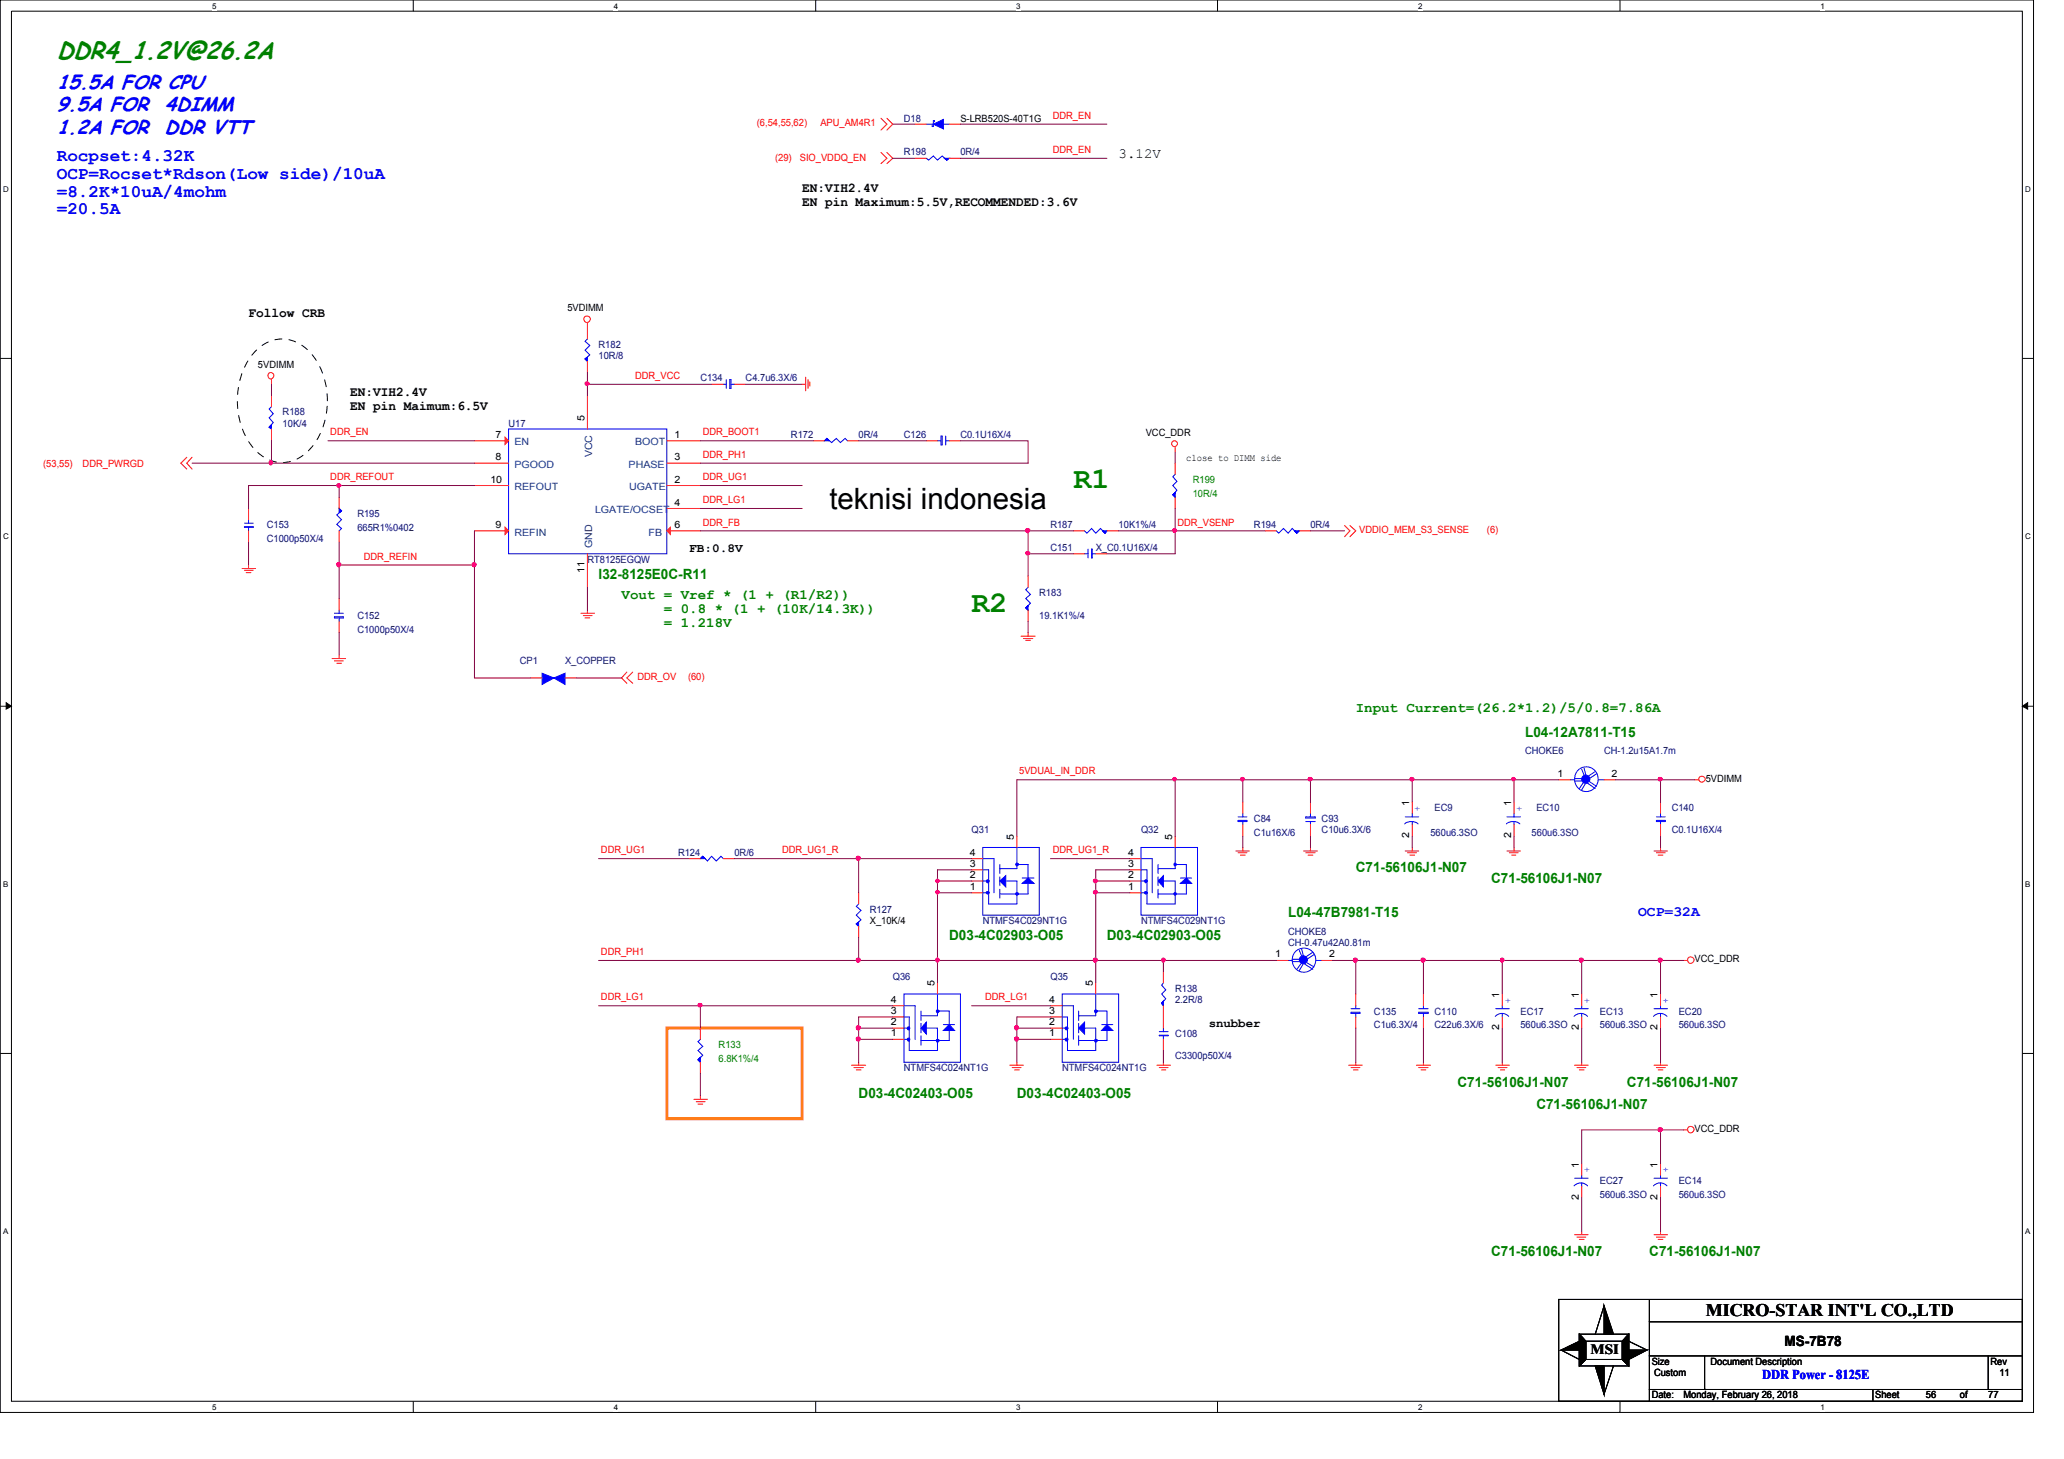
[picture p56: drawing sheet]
<svg xmlns="http://www.w3.org/2000/svg" width="297mm" height="210mm" viewBox="0 0 297 210" stroke-linecap="round" stroke-linejoin="round" font-family="sans-serif">
<defs><g id="words">
<g font-size="4.3" fill="#008000">
<text x="154.5" y="70.2">R1</text>
<text x="139.8" y="88.1">R2</text>
</g>
<text font-size="4.2" x="119.4" y="73.3">teknisi indonesia</text>
<text font-size="3.6" fill="#008000" x="8.2" y="8.6">DDR4_1.2V@26.2A</text>
<g font-size="2.9" fill="#00f">
<text x="8.2" y="16">9.5A FOR</text>
<text x="8.2" y="12.8">15.5A FOR CPU</text>
<text x="23.7" y="16">4DIMM</text>
<text x="8.2" y="19.3">1.2A FOR</text>
<text x="23.7" y="19.3">DDR VTT</text>
</g>
<g font-size="2.5" fill="#00f">
<text x="8.2" y="23.2">Rocpset:4.32K</text>
<text x="8.2" y="25.7">OCP=Rocset*Rdson(Low side)/10uA</text>
<text x="8.2" y="28.3">=8.2K*10uA/4mohm</text>
<text x="8.2" y="30.8">=20.5A</text>
</g>
<text font-size="2.5" x="245.5" y="189.3">MICRO-STAR INT'L CO.,LTD</text>
<g font-size="2">
<text x="161" y="22.8">3.12V</text>
<text x="228.9" y="194.7">MSI</text>
<text x="256.8" y="193.7">MS-7B78</text>
</g>
<g font-size="2" fill="#008000">
<text x="86.1" y="83.2">I32-8125E0C-R11</text>
<text x="89.4" y="86.2">Vout = Vref * (1 + (R1/R2))</text>
<text x="95.5" y="88.2">= 0.8 * (1 + (10K/14.3K))</text>
<text x="95.5" y="90.3">= 1.218V</text>
<text x="195.1" y="102.4">Input Current=(26.2*1.2)/5/0.8=7.86A</text>
<text x="219.5" y="106">L04-12A7811-T15</text>
<text x="195.1" y="125.5">C71-56106J1-N07</text>
<text x="185.4" y="132">L04-47B7981-T15</text>
<text x="214.6" y="127.1">C71-56106J1-N07</text>
<text x="136.6" y="135.2">D03-4C02903-O05</text>
<text x="159.3" y="135.2">D03-4C02903-O05</text>
<text x="123.6" y="158">D03-4C02403-O05</text>
<text x="146.3" y="158">D03-4C02403-O05</text>
<text x="209.8" y="156.4">C71-56106J1-N07</text>
<text x="221.1" y="159.6">C71-56106J1-N07</text>
<text x="234.1" y="156.4">C71-56106J1-N07</text>
<text x="214.6" y="180.8">C71-56106J1-N07</text>
<text x="237.4" y="180.8">C71-56106J1-N07</text>
</g>
<text font-size="2" fill="#00f" x="235.8" y="131.7">OCP=32A</text>
<g font-size="1.9">
<text x="115.4" y="27.7">EN:VIH2.4V</text>
<text x="115.4" y="29.6">EN pin Maximum:5.5V,RECOMMENDED:3.6V</text>
<text x="35.8" y="45.6">Follow CRB</text>
<text x="50.4" y="57">EN:VIH2.4V</text>
<text x="50.4" y="58.9">EN pin Maimum:6.5V</text>
</g>
<text font-size="1.9" fill="#00f" x="253.6" y="198.4">DDR Power - 8125E</text>
<g font-size="1.8">
<text x="99.2" y="79.4">FB:0.8V</text>
<text x="173.9" y="147.7">snubber</text>
</g>
<g font-size="1.4" fill="#000080">
<text x="130.1" y="17.5">D18</text>
<text x="130.1" y="22.4">R198</text>
<text x="138.2" y="22.4">0R/4</text>
<text x="86.1" y="50">R182</text>
<text x="86.1" y="51.6">10R/8</text>
<text x="40.7" y="59.8">R188</text>
<text x="100.8" y="54.9">C134</text>
<text x="107.3" y="54.9">C4.7u6.3X/6</text>
<text x="40.7" y="61.4">10K/4</text>
<text x="73.2" y="61.4">U17</text>
<text x="113.8" y="63">R172</text>
<text x="123.6" y="63">0R/4</text>
<text x="130.1" y="63">C126</text>
<text x="138.2" y="63">C0.1U16X/4</text>
<text x="38.4" y="76">C153</text>
<text x="38.4" y="78">C1000p50X/4</text>
<text x="51.4" y="74.4">R195</text>
<text x="51.4" y="76.4">665R1%0402</text>
<text x="151.2" y="76">R187</text>
<text x="161" y="76">10K1%/4</text>
<text x="180.5" y="76">R194</text>
<text x="188.6" y="76">0R/4</text>
<text x="84.5" y="80.9">RT8125EGQW</text>
<text x="151.2" y="79.2">C151</text>
<text x="157.7" y="79.2">X_C0.1U16X/4</text>
<text x="51.4" y="89.1">C152</text>
<text x="149.6" y="85.8">R183</text>
<text x="149.6" y="89.1">19.1K1%/4</text>
<text x="51.4" y="91">C1000p50X/4</text>
<text x="74.8" y="95.5">CP1</text>
<text x="81.3" y="95.5">X_COPPER</text>
<text x="219.5" y="108.5">CHOKE6</text>
<text x="230.8" y="108.5">CH-1.2u15A1.7m</text>
<text x="139.8" y="119.9">Q31</text>
<text x="164.2" y="119.9">Q32</text>
<text x="180.5" y="118.3">C84</text>
<text x="190.2" y="118.3">C93</text>
<text x="190.2" y="119.9">C10u6.3X/6</text>
<text x="206.5" y="116.7">EC9</text>
<text x="221.1" y="116.7">EC10</text>
<text x="240.6" y="116.7">C140</text>
<text x="240.6" y="119.9">C0.1U16X/4</text>
<text x="97.6" y="123.2">R124</text>
<text x="105.7" y="123.2">0R/6</text>
<text x="180.5" y="120.2">C1u16X/6</text>
<text x="205.9" y="120.2">560u6.3SO</text>
<text x="220.4" y="120.2">560u6.3SO</text>
<text x="125.2" y="131.3">R127</text>
<text x="141.4" y="132.9">NTMFS4C029NT1G</text>
<text x="164.2" y="132.9">NTMFS4C029NT1G</text>
<text x="185.4" y="134.5">CHOKE8</text>
<text x="185.4" y="136.1">CH-0.47u42A0.81m</text>
<text x="128.5" y="141.1">Q36</text>
<text x="151.2" y="141.1">Q35</text>
<text x="169.1" y="142.7">R138</text>
<text x="169.1" y="144.3">2.2R/8</text>
<text x="169.1" y="149.2">C108</text>
<text x="197.7" y="146">C135</text>
<text x="197.7" y="147.9">C1u6.3X/4</text>
<text x="206.5" y="146">C110</text>
<text x="206.5" y="147.9">C22u6.3X/6</text>
<text x="218.8" y="146">EC17</text>
<text x="218.8" y="147.9">560u6.3SO</text>
<text x="230.2" y="146">EC13</text>
<text x="230.2" y="147.9">560u6.3SO</text>
<text x="241.6" y="146">EC20</text>
<text x="241.6" y="147.9">560u6.3SO</text>
<text x="130.1" y="154.1">NTMFS4C024NT1G</text>
<text x="152.9" y="154.1">NTMFS4C024NT1G</text>
<text x="169.1" y="152.4">C3300p50X/4</text>
<text x="230.2" y="170.3">EC27</text>
<text x="230.2" y="172.3">560u6.3SO</text>
<text x="241.6" y="170.3">EC14</text>
<text x="241.6" y="172.3">560u6.3SO</text>
</g>
<g font-size="1.4">
<text x="138.2" y="17.5">S-LRB520S-40T1G</text>
<text x="81.7" y="44.8">5VDIMM</text>
<text x="37.1" y="52.9">5VDIMM</text>
<text x="71.3" y="63">7</text>
<text x="84.1" y="60.6" transform="rotate(-90 84.1 60.6)">5</text>
<text x="97.1" y="63">1</text>
<text x="164.9" y="62.7">VCC_DDR</text>
<text x="70.6" y="69.4">10</text>
<text x="71.3" y="66.2">8</text>
<text x="97.1" y="66.2">3</text>
<text x="97.1" y="69.4">2</text>
<text x="170.7" y="66.3">close to DIMM side</text>
<text x="71.3" y="75.9">9</text>
<text x="97.1" y="72.7">4</text>
<text x="97.1" y="75.9">6</text>
<text x="84.1" y="82.5" transform="rotate(-90 84.1 82.5)">11</text>
<text x="224.2" y="111.8">1</text>
<text x="231.9" y="111.8">2</text>
<text x="245.5" y="112.4">5VDIMM</text>
<text x="202.8" y="115.9" transform="rotate(-90 202.8 115.9)">1</text>
<text x="217.5" y="115.9" transform="rotate(-90 217.5 115.9)">1</text>
<text x="139.6" y="124.7">3</text>
<text x="139.6" y="123.1">4</text>
<text x="145.9" y="120.8" transform="rotate(-90 145.9 120.8)">5</text>
<text x="162.3" y="124.7">3</text>
<text x="162.3" y="123.1">4</text>
<text x="168.7" y="120.8" transform="rotate(-90 168.7 120.8)">5</text>
<text x="202.8" y="120.6" transform="rotate(-90 202.8 120.6)">2</text>
<text x="217.5" y="120.6" transform="rotate(-90 217.5 120.6)">2</text>
<text x="139.6" y="126.3">2</text>
<text x="139.6" y="128">1</text>
<text x="162.3" y="126.3">2</text>
<text x="162.3" y="128">1</text>
<text x="125.2" y="132.9">X_10K/4</text>
<text x="183.5" y="137.8">1</text>
<text x="191.3" y="137.8">2</text>
<text x="134.5" y="141.9" transform="rotate(-90 134.5 141.9)">5</text>
<text x="157.3" y="141.9" transform="rotate(-90 157.3 141.9)">5</text>
<text x="215.8" y="143.6" transform="rotate(-90 215.8 143.6)">1</text>
<text x="227.2" y="143.6" transform="rotate(-90 227.2 143.6)">1</text>
<text x="238.5" y="143.6" transform="rotate(-90 238.5 143.6)">1</text>
<text x="243.9" y="138.4">VCC_DDR</text>
<text x="128.2" y="147.5">2</text>
<text x="128.2" y="145.9">3</text>
<text x="128.2" y="144.3">4</text>
<text x="128.2" y="149.1">1</text>
<text x="151" y="147.5">2</text>
<text x="151" y="145.9">3</text>
<text x="151" y="144.3">4</text>
<text x="151" y="149.1">1</text>
<text x="215.8" y="148.3" transform="rotate(-90 215.8 148.3)">2</text>
<text x="227.2" y="148.3" transform="rotate(-90 227.2 148.3)">2</text>
<text x="238.5" y="148.3" transform="rotate(-90 238.5 148.3)">2</text>
<text x="227.2" y="168" transform="rotate(-90 227.2 168)">1</text>
<text x="238.5" y="168" transform="rotate(-90 238.5 168)">1</text>
<text x="243.9" y="162.8">VCC_DDR</text>
<text x="227.2" y="172.6" transform="rotate(-90 227.2 172.6)">2</text>
<text x="238.5" y="172.6" transform="rotate(-90 238.5 172.6)">2</text>
<text x="237.7" y="196.3">Size</text>
<text x="238" y="198">Custom</text>
<text x="246.2" y="196.3">Document Description</text>
<text x="286.5" y="196.3">Rev</text>
<text x="287.7" y="198">11</text>
<text x="237.7" y="201.2">Date:</text>
<text x="242.3" y="201.2">Monday, February 26, 2018</text>
<text x="269.9" y="201.2">Sheet</text>
<text x="277.2" y="201.2">56</text>
<text x="282.1" y="201.2">of</text>
<text x="286.1" y="201.2">77</text>
</g>
<g font-size="1.4" fill="#f00">
<text x="151.5" y="17.1">DDR_EN</text>
<text x="108.9" y="18.1">(6,54,55,62)</text>
<text x="111.5" y="23.2">(29)</text>
<text x="115.1" y="23.2">SIO_VDDQ_EN</text>
<text x="118.1" y="18.1">APU_AM4R1</text>
<text x="151.5" y="22">DDR_EN</text>
<text x="91.4" y="54.5">DDR_VCC</text>
<text x="47.5" y="62.7">DDR_EN</text>
<text x="101.1" y="65.9">DDR_PH1</text>
<text x="101.1" y="62.7">DDR_BOOT1</text>
<text x="6.2" y="67.2">(53,55)</text>
<text x="11.9" y="67.2">DDR_PWRGD</text>
<text x="47.5" y="69.1">DDR_REFOUT</text>
<text x="101.1" y="69.1">DDR_UG1</text>
<text x="101.1" y="75.6">DDR_FB</text>
<text x="101.1" y="72.4">DDR_LG1</text>
<text x="169.5" y="75.6">DDR_VSENP</text>
<text x="195.6" y="76.7">VDDIO_MEM_S3_SENSE</text>
<text x="214" y="76.7">(6)</text>
<text x="52.4" y="80.5">DDR_REFIN</text>
<text x="91.7" y="97.8">DDR_OV</text>
<text x="99" y="97.8">(60)</text>
<text x="146.7" y="111.4">5VDUAL_IN_DDR</text>
<text x="86.5" y="122.8">DDR_UG1</text>
<text x="112.6" y="122.8">DDR_UG1_R</text>
<text x="151.5" y="122.8">DDR_UG1_R</text>
<text x="86.5" y="137.4">DDR_PH1</text>
<text x="86.5" y="143.9">DDR_LG1</text>
<text x="141.8" y="143.9">DDR_LG1</text>
</g>
<g font-size="1.4" fill="#004080">
<text x="74" y="64.1">EN</text>
<text x="85.2" y="65.8" transform="rotate(-90 85.2 65.8)">VCC</text>
<text x="91.4" y="64.1">BOOT</text>
<text x="74" y="67.3">PGOOD</text>
<text x="74" y="70.5">REFOUT</text>
<text x="90.5" y="67.3">PHASE</text>
<text x="90.5" y="70.5">UGATE</text>
<text x="74" y="77">REFIN</text>
<text x="85.6" y="73.8">LGATE/OCSET</text>
<text x="93.3" y="77">FB</text>
<text x="85.2" y="78.8" transform="rotate(-90 85.2 78.8)">GND</text>
</g>
<g font-size="1.4" fill="#008000">
<text x="171.7" y="69.5">R199</text>
<text x="171.7" y="71.5">10R/4</text>
<text x="103.4" y="150.8">R133</text>
<text x="103.4" y="152.7">6.8K1%/4</text>
</g>
<g font-size="1.4" fill="#00f">
<text x="203.6" y="115.9" transform="rotate(90 203.6 115.9)">+</text>
<text x="218.2" y="115.9" transform="rotate(90 218.2 115.9)">+</text>
<text x="216.6" y="143.5" transform="rotate(90 216.6 143.5)">+</text>
<text x="228" y="143.5" transform="rotate(90 228 143.5)">+</text>
<text x="239.3" y="143.5" transform="rotate(90 239.3 143.5)">+</text>
<text x="228" y="167.9" transform="rotate(90 228 167.9)">+</text>
<text x="239.3" y="167.9" transform="rotate(90 239.3 167.9)">+</text>
</g>
<g font-size="1.1">
<text x="30.5" y="1.3">5</text>
<text x="88.3" y="1.3">4</text>
<text x="146.3" y="1.3">3</text>
<text x="204.1" y="1.3">2</text>
<text x="262" y="1.3">1</text>
<text x=".5" y="27.6">D</text>
<text x="291.5" y="27.6">D</text>
<text x=".5" y="77.6">C</text>
<text x="291.5" y="77.6">C</text>
<text x=".5" y="127.6">B</text>
<text x="291.5" y="127.6">B</text>
<text x=".5" y="177.5">A</text>
<text x="291.5" y="177.5">A</text>
<text x="30.5" y="202.9">5</text>
<text x="88.3" y="202.9">4</text>
<text x="146.3" y="202.9">3</text>
<text x="204.1" y="202.9">2</text>
<text x="262" y="202.9">1</text>
</g>
</g></defs>
<path d="M0 0h292.7v203.2h-292.7zM1.6 1.6h289.4v200h-289.4z" fill="none" stroke="#000" stroke-width=".14"/>
<g fill="#fff">
<path d="M30.5 .3h.6v1.2h-.6z"/>
<path d="M30.5 201.8h.6v1.3h-.6z"/>
</g>
<path d="M59.5 0v1.6M59.5 201.6v1.6" fill="none" stroke="#000" stroke-width=".14"/>
<g fill="#fff">
<path d="M88.3 .3h.6v1.2h-.6z"/>
<path d="M88.3 201.8h.6v1.3h-.6z"/>
</g>
<path d="M117.4 0v1.6M117.4 201.6v1.6" fill="none" stroke="#000" stroke-width=".14"/>
<g fill="#fff">
<path d="M146.3 .3h.6v1.2h-.6z"/>
<path d="M146.3 201.8h.6v1.3h-.6z"/>
</g>
<path d="M175.2 0v1.6M175.2 201.6v1.6" fill="none" stroke="#000" stroke-width=".14"/>
<g fill="#fff">
<path d="M204.1 .3h.6v1.2h-.6z"/>
<path d="M204.1 201.8h.6v1.3h-.6z"/>
</g>
<path d="M233.1 0v1.6M233.1 201.6v1.6" fill="none" stroke="#000" stroke-width=".14"/>
<g fill="#fff">
<path d="M262 .3h.6v1.2h-.6z"/>
<path d="M262 201.8h.6v1.3h-.6z"/>
<path d="M.5 26.6h.7v1.3h-.7z"/>
<path d="M291.5 26.6h.7v1.3h-.7z"/>
<path d="M.5 76.5h.7v1.3h-.7z"/>
<path d="M291.5 76.5h.7v1.3h-.7z"/>
</g>
<path d="M0 51.6h1.6M291 51.6h1.7" fill="none" stroke="#000" stroke-width=".14"/>
<g fill="#fff">
<path d="M.5 126.6h.6v1.2h-.6z"/>
<path d="M291.5 126.6h.6v1.2h-.6z"/>
</g>
<path d="M0 101.6h1.6M.9 101.1l.7 .5-.7 .4zM291 101.6h1.7M291 101.6l.8-.5v.9z" fill="none" stroke="#000" stroke-width=".14"/>
<path d="M.9 101.1l.7 .5-.7 .4zM291 101.6l.8-.5v.9z" fill="#000"/>
<g fill="#fff">
<path d="M.5 176.5h.6v1.3h-.6z"/>
<path d="M291.5 176.5h.6v1.3h-.6z"/>
</g>
<g fill="none" stroke="#000" stroke-width=".14">
<path d="M0 151.6h1.6M291 151.6h1.7M224.3 186.9h66.7v14.7h-66.7zM224.7 194.2l2.6 1.4M224.7 194.2l2.6-1.2v1.2zM227.3 191.9h7.1v4.6h-7.1zM227.3 191.9l.9 1.1v2.6l-.9 .9zM227.3 191.9l.9 1.1M228.2 193h5.3v2.6h-5.3zM228.2 195.6l-.9 .9M229.6 196.5h1.2v4.1zM230.8 187.9l1.4 4h-1.4z"/>
<path d="M230.8 187.9l-1.2 4M232.2 196.5l-1.4 4.1M233.5 195.6l.9 .9M234.4 191.9v4.6l-.9-.9v-2.6zM234.4 191.9l-.9 1.1M234.4 194.2h2.6l-2.6 1.4zM234.4 193l2.6 1.2M237.4 190.2h53.6M237.4 186.9v14.7M237.4 199.9h53.6M237.4 195.1h53.6M245.3 195.1v4.8"/>
<path d="M269.5 199.9v1.7M286.1 195.1v4.8"/>
</g>
<path d="M96 147.9h19.4v13.1h-19.4z" fill="none" stroke="#ff8000" stroke-width=".42"/>
<path d="M37.1 50.2a5.1 5.1 0 0 1 7.8 .7 11 11 0 0 1 0 13.4 5.2 5.2 0 0 1-8.5 0 11.2 11.2 0 0 1 0-13.4z" fill="none" stroke="#000" stroke-width=".14" stroke-dasharray="1 1 1 1 1 1 1 1"/>
<g fill="none" stroke="#f00" stroke-width=".14">
<path d="M126.8 17l.8 .9-.8 .8M127.6 17l.9 .9-.9 .8M126.8 21.9l.8 .9-.8 .7M127.6 21.9l.9 .9-.9 .7M39.1 54.6v.7M84.5 46.5v.7M115.4 55.3h.6M116 54.3v1.9M116.3 54.6v1.3M116.5 54.9v.6M26.9 65.8l-.9 .8 .9 .9M27.6 65.8l-.7 .8 .7 .9"/>
<path d="M133.3 63.4h1.6M136.6 63.4h1.6M169.1 64.3v.7M193.5 75.6l.8 .8-.8 .8M194.3 75.6l.8 .8-.8 .8M34.8 81.8h2M35.2 82h1.2M35.4 82.4h.7M35.8 81.3v.5M47.8 94.7h1.9M48.1 95.1h1.3M48.5 95.4h.6"/>
<path d="M48.8 94.2v.5M83.6 88.2h2M83.9 88.6h1.3M84.2 88.9h.7M84.5 87.8v.4M90.2 96.7l-.8 .8 .8 .8M91.1 96.7l-.9 .8 .9 .8M146.9 91.5h2.1M147.3 91.9h1.3M147.6 92.1h.7M148 91v.5M243.9 112.2h.6"/>
<path d="M177.8 122.4h2M178.2 122.7h1.3M178.5 123h.7M178.9 121.9v.5M187.6 122.4h2M187.9 122.7h1.4M188.3 123h.6M188.6 121.9v.5M202.2 122.4h2M202.6 122.7h1.2M202.9 123h.7M203.2 121.9v.5"/>
<path d="M216.9 122.4h1.9M217.2 122.7h1.3M217.6 123h.5M217.9 121.9v.5M238 122.4h2M238.4 122.7h1.3M238.6 123h.7M239 121.9v.5M242.3 138.2h.6M99.9 158.2h1.9M100.2 158.5h1.3M100.5 158.8h.6"/>
<path d="M100.8 157.7v.5M122.6 153.3h2M122.9 153.6h1.3M123.2 153.9h.7M123.6 152.8v.5M145.3 153.3h2M145.7 153.6h1.2M146 153.9h.7M146.3 152.8v.5M166.5 153.3h1.9M166.8 153.6h1.3M167.2 153.9h.6"/>
<path d="M167.4 152.8v.5M194.1 153.3h1.9M194.4 153.6h1.3M194.8 153.9h.7M195.1 152.8v.5M203.8 153.3h2.1M204.2 153.6h1.3M204.5 153.9h.7M204.9 152.8v.5M215.3 153.3h1.9M215.6 153.6h1.3M215.9 153.9h.6"/>
<path d="M216.2 152.8v.5M226.6 153.3h2M227 153.6h1.2M227.3 153.9h.7M227.6 152.8v.5M238 153.3h2M238.4 153.6h1.3M238.6 153.9h.7M239 152.8v.5M226.6 177.6h2M227 178h1.2M227.3 178.3h.7"/>
<path d="M227.6 177.2v.4M238 177.6h2M238.4 178h1.3M238.6 178.3h.7M239 177.2v.4M242.3 162.6h.6"/>
<circle cx="39" cy="54" r=".45"/>
<circle cx="84.5" cy="45.9" r=".48"/>
<circle cx="169" cy="63.8" r=".42"/>
<circle cx="245" cy="112.1" r=".45"/>
<circle cx="243.3" cy="138.1" r=".48"/>
<circle cx="243.3" cy="162.5" r=".48"/>
</g>
<g fill="#000">
<path d="M224.7 194.2l2.6-1.2v1.2zM230.8 187.9l1.4 4h-1.4zM234.4 194.2h2.6l-2.6 1.4zM229.6 196.5h1.2v4.1z"/>
<path d="M227.3 191.9l.9 1.1v2.6l-.9 .9z" fill-rule="evenodd"/>
<path d="M227.3 191.9l.9 1.1v2.6l-.9 .9z" fill-rule="evenodd"/>
<path d="M227.3 191.9l.9 1.1v2.6l-.9 .9z" fill-rule="evenodd"/>
<path d="M234.4 191.9v4.6l-.9-.9v-2.6z" fill-rule="evenodd"/>
<path d="M234.4 191.9v4.6l-.9-.9v-2.6z" fill-rule="evenodd"/>
<path d="M234.4 191.9v4.6l-.9-.9v-2.6z" fill-rule="evenodd"/>
</g>
<path d="M118.7 63.4l.3-.3 .7 .6 .7-.6 .5 .6 .7-.6 .4 .3M134.9 63.4h.5M135.4 62.7h.2v1.3h-.2zM136.1 62.7v1.3M136.1 63.4h.5" fill="none" stroke="#00f" stroke-width=".14"/>
<path d="M119 63.1l.3 .3h-.6l.3-.3 .3 .3z" fill-rule="evenodd" fill="#00f"/>
<path d="M119 63.1l.3 .3h-.6l.3-.3 .3 .3zM226.5 170.6a1.33 1.33 0 0 1 2 0M226.6 169.5h2M227.6 170.2v.5M227.6 169.1v.4" fill="none" stroke="#00f" stroke-width=".14"/>
<path d="M117.1 63.4h1.6M122 63.4h1.6M227.6 167.4v1.7M227.6 170.7v1.6" fill="none" stroke="#f00" stroke-width=".14"/>
<circle cx="228.2" cy="112.1" r=".59" fill="#00f"/>
<g fill="none" stroke="#00f" stroke-width=".14">
<path d="M226 112.2h.6M226.6 112h1M226.6 112.4h1M227.1 110.8a1.73 1.73 0 0 1 2.4 .1 1.73 1.73 0 0 1 0 2.4 1.73 1.73 0 0 1-2.4 0 1.92 1.92 0 0 1 0-2.5zM227.6 110.7l.4 .8M228 112.4l-.7 1.1M228 110.5l.2 1M228.1 112.8l-.5 .8M228.4 112.6l1.2 .9M228.7 112.4l1 .7M229.6 111l-1 .7M229.7 111.3l-1 .7"/>
<path d="M230.1 112.2h.7M167.4 141.4l-.2 .3 .6 .7-.6 .6 .6 .7-.6 .7 .2 .3"/>
<circle cx="228.2" cy="112.1" r=".59"/>
</g>
<path d="M224.3 112.2h1.7M230.8 112.2h1.7" fill="none" stroke="#f00" stroke-width=".14"/>
<path d="M167.4 144v.7l-.2-.3z" fill-rule="evenodd" fill="#00f"/>
<g fill="none" stroke="#00f" stroke-width=".14">
<path d="M216.8 118.5a1.57 1.57 0 0 1 1.9 0M216.9 117.5h1.9M217.9 118.2v.4M217.9 117v.5M238.4 118h1.3v.2h-1.3zM238.4 117.5h1.3M239 118.2v.4M239 117v.5M164.2 123.5h1.6v4.9M164.2 126.7h.9M164.2 125.1h.9v1.6M164.2 128.4h.9"/>
<path d="M165.1 126.7v3.4h4v-3.4h-1.8M166.7 128.6h4M166.7 124.4v1.2M166.7 126.2v1.2M166.7 127.9v1.3M169.1 121.9v3.1h-2.4M169.1 124.4h1.6M167.4 144v.7l-.2-.3z"/>
</g>
<path d="M217.9 115.4v1.6M217.9 118.6v1.7M239 118.6v1.7M239 115.4v1.6M167.4 139.8v1.6M167.4 144.7v1.6" fill="none" stroke="#f00" stroke-width=".14"/>
<path d="M167.4 126v1.6l-.7-.9z" fill="#00f"/>
<path d="M164.2 121.9h8.1v9.8h-8.1zM167.4 126v1.6l-.7-.9zM169.9 126.3h1.6M170.7 124.4v1.9M170.7 127.1v1.5" fill="none" stroke="#00f" stroke-width=".14"/>
<path d="M169 124.2h.2v.3h-.2z" fill-rule="evenodd" fill="#00f"/>
<path d="M169 124.2h.2v.3h-.2z" fill="none" stroke="#00f" stroke-width=".14"/>
<path d="M164.8 126.6h.2l.1 .1-.1 .2-.1 .1-.1-.1z" fill-rule="evenodd" fill="#00f"/>
<path d="M164.8 126.6h.2l.1 .1-.1 .2-.1 .1-.1-.1z" fill="none" stroke="#00f" stroke-width=".14"/>
<path d="M169.9 127.1l.8-.8 .8 .8z" fill="#00f"/>
<path d="M169.9 127.1l.8-.8 .8 .8z" fill="none" stroke="#00f" stroke-width=".14"/>
<path d="M164.8 128.3h.2l.1 .1-.2 .2-.2-.2z" fill-rule="evenodd" fill="#00f"/>
<path d="M164.8 128.3h.2l.1 .1-.2 .2-.2-.2z" fill="none" stroke="#00f" stroke-width=".14"/>
<path d="M169 128.5h.2v.2h-.2z" fill-rule="evenodd" fill="#00f"/>
<path d="M169.1 68.2l-.3 .4 .6 .7-.6 .6 .6 .6-.6 .7 .3 .3M169 128.5h.2v.2h-.2z" fill="none" stroke="#00f" stroke-width=".14"/>
<path d="M162.6 126.7h1.6M162.6 125.1h1.6M162.6 123.5h1.6M162.6 128.4h1.6M169.1 120.3v1.6" fill="none" stroke="#f00" stroke-width=".14"/>
<path d="M168.8 71.2l.3-.3v.6l-.3-.3 .3-.3z" fill-rule="evenodd" fill="#00f"/>
<path d="M168.8 71.2l.3-.3v.6l-.3-.3 .3-.3zM100.8 149.5l-.3 .4 .6 .6-.6 .6 .6 .7-.6 .7 .3 .3" fill="none" stroke="#00f" stroke-width=".14"/>
<path d="M169.1 71.5v1.7M169.1 66.6v1.6" fill="none" stroke="#f00" stroke-width=".14"/>
<path d="M100.8 152.1v.7l-.3-.3z" fill-rule="evenodd" fill="#00f"/>
<path d="M183.7 76.4l.3 .3 .7-.7 .7 .7 .6-.7 .6 .7 .4-.3M100.8 152.1v.7l-.3-.3zM166.8 148.4h1.3M166.8 148.9h1.3v.1h-1.3zM167.4 149v.5M167.4 147.9v.5M204.2 145.6h1.3v.2h-1.3zM204.2 145.1h1.3M204.9 145.8v.5M204.9 144.7v.4" fill="none" stroke="#00f" stroke-width=".14"/>
<path d="M100.8 152.8v1.6M100.8 147.9v1.6M167.4 149.5v1.6M167.4 146.3v1.6M204.9 146.3v1.6M204.9 143v1.7" fill="none" stroke="#f00" stroke-width=".14"/>
<path d="M186.3 76.4h.7l-.4 .3z" fill-rule="evenodd" fill="#00f"/>
<path d="M186.3 76.4h.7l-.4 .3zM100.8 123.5l.3-.3 .7 .7 .6-.7 .7 .7 .7-.7 .3 .3" fill="none" stroke="#00f" stroke-width=".14"/>
<path d="M182.1 76.4h1.6M187 76.4h1.6" fill="none" stroke="#f00" stroke-width=".14"/>
<path d="M100.8 123.5l.3-.3 .4 .3-.4-.3 .4 .3z" fill-rule="evenodd" fill="#00f"/>
<path d="M100.8 123.5l.3-.3 .4 .3-.4-.3 .4 .3z" fill="none" stroke="#00f" stroke-width=".14"/>
<path d="M99.2 123.5h1.6M104.1 123.5h1.6" fill="none" stroke="#f00" stroke-width=".14"/>
<path d="M78 96.9l1.7 .6-1.7 1z" fill="#00f"/>
<path d="M78 96.9l1.7 .6-1.7 1z" fill="none" stroke="#00f" stroke-width=".14"/>
<path d="M79.7 97.5l1.6-.6v1.6z" fill="#00f"/>
<path d="M79.7 97.5l1.6-.6v1.6zM148 84.5l-.4 .3 .7 .7-.7 .6 .7 .7-.7 .7 .4 .3M238 146.2a1.33 1.33 0 0 1 1.9 0M238 145.1h2M239 145.8v.5M239 144.7v.4" fill="none" stroke="#00f" stroke-width=".14"/>
<path d="M76.4 97.5h1.6M81.3 97.5h1.6M239 143v1.7M239 146.3v1.6" fill="none" stroke="#f00" stroke-width=".14"/>
<path d="M147.6 87.5l.4-.4v.7l-.4-.3 .4-.4z" fill-rule="evenodd" fill="#00f"/>
<path d="M48.8 73.2l.3 .3-.6 .6 .6 .7-.6 .6 .6 .6-.3 .4M147.6 87.5l.4-.4v.7l-.4-.3 .4-.4zM194.4 145.6h1.3v.2h-1.3zM194.4 145.1h1.3M195.1 145.8v.5M195.1 144.7v.4" fill="none" stroke="#00f" stroke-width=".14"/>
<path d="M148 87.8v1.6M148 82.9v1.6M195.1 146.3v1.6M195.1 143v1.7" fill="none" stroke="#f00" stroke-width=".14"/>
<path d="M48.8 73.2l.3 .3-.3 .2 .3-.2-.3 .2z" fill-rule="evenodd" fill="#00f"/>
<path d="M48.8 73.2l.3 .3-.3 .2 .3-.2-.3 .2zM152.9 144.7h1.6v4.8M152.9 147.9h.7M152.9 146.3h.7v1.6M152.9 149.5h.7M153.6 147.9v3.2h4.1v-3.2h-1.8M155.2 149.7h4.1M155.2 145.5v1.3M155.2 147.2v1.4M155.2 149v1.4M157.7 143v3.1h-2.5M157.7 145.5h1.6" fill="none" stroke="#00f" stroke-width=".14"/>
<path d="M48.8 71.5v1.7M48.8 76.4v1.6" fill="none" stroke="#f00" stroke-width=".14"/>
<path d="M156.1 147.1v1.7l-.9-.9z" fill="#00f"/>
<path d="M152.9 143h8.1v9.8h-8.1zM156.1 147.1v1.7l-.9-.9zM158.5 147.4h1.6M159.3 145.5v1.9M159.3 148.3v1.4" fill="none" stroke="#00f" stroke-width=".14"/>
<path d="M157.6 145.3h.3v.2v.1l-.2 .1-.1-.1z" fill-rule="evenodd" fill="#00f"/>
<path d="M157.6 145.3h.3v.2v.1l-.2 .1-.1-.1z" fill="none" stroke="#00f" stroke-width=".14"/>
<path d="M153.3 147.8h.3l.1 .1-.1 .2-.1 .1-.2-.1z" fill-rule="evenodd" fill="#00f"/>
<path d="M153.3 147.8h.3l.1 .1-.1 .2-.1 .1-.2-.1z" fill="none" stroke="#00f" stroke-width=".14"/>
<path d="M159.3 147.4l.8 .9h-1.6z" fill="#00f"/>
<path d="M159.3 147.4l.8 .9h-1.6z" fill="none" stroke="#00f" stroke-width=".14"/>
<path d="M153.3 149.4h.3l.1 .1-.1 .2-.1 .1-.2-.1z" fill-rule="evenodd" fill="#00f"/>
<path d="M153.3 149.4h.3l.1 .1-.1 .2-.1 .1-.2-.1z" fill="none" stroke="#00f" stroke-width=".14"/>
<path d="M157.6 149.6h.3v.1v.2h-.2h-.1z" fill-rule="evenodd" fill="#00f"/>
<path d="M156.1 76.4l.3 .3 .7-.7 .6 .7 .7-.7 .6 .7 .3-.3M157.6 149.6h.3v.1v.2h-.2h-.1z" fill="none" stroke="#00f" stroke-width=".14"/>
<path d="M151.2 147.9h1.7M151.2 146.3h1.7M151.2 144.7h1.7M151.2 149.5h1.7M157.7 141.4v1.6" fill="none" stroke="#f00" stroke-width=".14"/>
<path d="M158.7 76.4h.6l-.3 .3z" fill-rule="evenodd" fill="#00f"/>
<g fill="none" stroke="#00f" stroke-width=".14">
<path d="M84.5 48.8l-.3 .3 .7 .6-.7 .7 .7 .7-.7 .5 .3 .4M104.1 55.3h.4M104.5 54.6v1.3M105 54.6h.2v1.3h-.2zM105.2 55.3h.5M35.2 75.8h1.2v.1h-1.2zM35.2 75.3h1.2M35.8 75.9v.5M35.8 74.8v.5M158.7 76.4h.6l-.3 .3zM48.1 88.7h1.3v.2h-1.3zM48.1 88.2h1.3"/>
<path d="M48.8 88.9v.5M48.8 87.8v.4M215.2 146.2a1.33 1.33 0 0 1 1.9 0M215.3 145.1h1.9M216.2 145.8v.5M216.2 144.7v.4"/>
</g>
<path d="M102.4 55.3h1.7M105.7 55.3h1.6M35.8 76.4v1.6M35.8 73.2v1.6M154.5 76.4h1.6M159.3 76.4h1.7M48.8 89.4v1.6M48.8 86.1v1.7M216.2 143v1.7M216.2 146.3v1.6" fill="none" stroke="#f00" stroke-width=".14"/>
<path d="M84.2 51.6l.3-.2v.6l-.3-.4 .3-.2z" fill-rule="evenodd" fill="#00f"/>
<g fill="none" stroke="#00f" stroke-width=".14">
<path d="M39.1 58.5l-.4 .3 .6 .7-.6 .6 .6 .7-.6 .7 .4 .2M84.2 51.6l.3-.2v.6l-.3-.4 .3-.2zM178.2 117.5h1.3M178.2 118h1.3v.2h-1.3zM178.9 118.2v.4M178.9 117v.5M202.1 118.5a1.57 1.57 0 0 1 2 0M202.2 117.5h2M203.2 118.2v.4M203.2 117v.5M226.5 146.2a1.33 1.33 0 0 1 2 0M226.6 145.1h2"/>
<path d="M227.6 145.8v.5M227.6 144.7v.4"/>
</g>
<path d="M84.5 52v1.6M84.5 47.2v1.6M178.9 118.6v1.7M178.9 115.4v1.6M203.2 115.4v1.6M203.2 118.6v1.7M227.6 143v1.7M227.6 146.3v1.6" fill="none" stroke="#f00" stroke-width=".14"/>
<path d="M38.7 61.5l.4-.4v.6l-.4-.2 .4-.4z" fill-rule="evenodd" fill="#00f"/>
<g fill="none" stroke="#00f" stroke-width=".14">
<path d="M38.7 61.5l.4-.4v.6l-.4-.2 .4-.4zM156.1 79.7h.5M156.6 79v1.3M157.1 79h.1v1.3h-.1zM157.2 79.7h.5M130.1 144.7h1.6v4.8M130.1 147.9h.8M130.1 146.3h.8v1.6M130.1 149.5h.8M130.9 147.9v3.2h4v-3.2h-1.8M132.5 145.5v1.3M132.5 147.2v1.4"/>
<path d="M132.5 149v1.4M132.5 149.7h4.1M134.9 143v3.1h-2.4M134.9 145.5h1.7"/>
</g>
<path d="M39.1 56.9v1.6M39.1 61.7v1.7M154.5 79.7h1.6M157.7 79.7h1.6" fill="none" stroke="#f00" stroke-width=".14"/>
<path d="M133.3 147.1v1.7l-.8-.9z" fill="#00f"/>
<path d="M130.1 143h8.1v9.8h-8.1zM133.3 147.1v1.7l-.8-.9zM135.8 147.4h1.6M136.6 145.5v1.9M136.6 148.3v1.4" fill="none" stroke="#00f" stroke-width=".14"/>
<path d="M134.8 145.3h.3l.1 .2-.1 .1-.2 .1-.1-.1z" fill-rule="evenodd" fill="#00f"/>
<path d="M134.8 145.3h.3l.1 .2-.1 .1-.2 .1-.1-.1z" fill="none" stroke="#00f" stroke-width=".14"/>
<path d="M130.6 147.8l.2-.1 .1 .2-.1 .3-.2-.1z" fill-rule="evenodd" fill="#00f"/>
<path d="M130.6 147.8l.2-.1 .1 .2-.1 .3-.2-.1z" fill="none" stroke="#00f" stroke-width=".14"/>
<path d="M136.6 147.4l.8 .9h-1.6z" fill="#00f"/>
<path d="M136.6 147.4l.8 .9h-1.6z" fill="none" stroke="#00f" stroke-width=".14"/>
<path d="M130.6 149.4h.2l.1 .1-.1 .3-.2-.1z" fill-rule="evenodd" fill="#00f"/>
<path d="M130.6 149.4h.2l.1 .1-.1 .3-.2-.1z" fill="none" stroke="#00f" stroke-width=".14"/>
<path d="M134.8 149.6h.3l.1 .1-.1 .2h-.2h-.1z" fill-rule="evenodd" fill="#00f"/>
<path d="M134.5 17.5v-.1h-.2v.8h-.1v-.2M134.8 149.6h.3l.1 .1-.1 .2h-.2h-.1z" fill="none" stroke="#00f" stroke-width=".14"/>
<path d="M128.5 147.9h1.6M128.5 146.3h1.6M128.5 144.7h1.6M128.5 149.5h1.6M134.9 141.4v1.6" fill="none" stroke="#f00" stroke-width=".14"/>
<path d="M134.3 17.9l1.5-.7v1.3z" fill="#00f"/>
<g fill="none" stroke="#00f" stroke-width=".14">
<path d="M133.3 17.9h1M134.3 17.9l1.5-.7v1.3zM135.8 17.9h.8M141.4 123.5h1.6v4.9M141.4 126.7h.9M141.4 125.1h.9v1.6M141.4 128.4h.9M142.3 126.7v3.4h4v-3.4h-1.7M143.9 124.4v1.2M143.9 126.2v1.2M143.9 127.9v1.3M143.9 128.6h4.1"/>
<path d="M146.3 121.9v3.1h-2.4M146.3 124.4h1.7"/>
</g>
<path d="M131.7 17.9h1.6M136.6 17.9h1.6" fill="none" stroke="#f00" stroke-width=".14"/>
<path d="M143.9 126.7l.8-.7v1.6z" fill="#00f"/>
<path d="M141.4 121.9h8.2v9.8h-8.2zM143.9 126.7l.8-.7v1.6zM147.1 126.3h1.7M148 124.4v1.9M148 127.1v1.5" fill="none" stroke="#00f" stroke-width=".14"/>
<path d="M146.2 124.2h.3l.1 .2-.3 .1-.1-.1z" fill-rule="evenodd" fill="#00f"/>
<path d="M146.2 124.2h.3l.1 .2-.3 .1-.1-.1z" fill="none" stroke="#00f" stroke-width=".14"/>
<path d="M142 126.6h.3l.1 .1-.1 .2-.2 .1-.1-.1z" fill-rule="evenodd" fill="#00f"/>
<path d="M142 126.6h.3l.1 .1-.1 .2-.2 .1-.1-.1z" fill="none" stroke="#00f" stroke-width=".14"/>
<path d="M147.1 127.1l.9-.8 .8 .8z" fill="#00f"/>
<path d="M147.1 127.1l.9-.8 .8 .8z" fill="none" stroke="#00f" stroke-width=".14"/>
<path d="M142 128.3h.3l.1 .1-.3 .2-.2-.2z" fill-rule="evenodd" fill="#00f"/>
<path d="M142 128.3h.3l.1 .1-.3 .2-.2-.2z" fill="none" stroke="#00f" stroke-width=".14"/>
<path d="M146.2 128.5h.3l.1 .1-.3 .2-.1-.2z" fill-rule="evenodd" fill="#00f"/>
<path d="M133.3 22.8l.3 .2 .7-.6 .6 .6 .7-.6 .7 .6 .3-.2M146.2 128.5h.3l.1 .1-.3 .2-.1-.2zM238 170.6a1.33 1.33 0 0 1 1.9 0M238 169.5h2M239 170.2v.5M239 169.1v.4" fill="none" stroke="#00f" stroke-width=".14"/>
<path d="M139.8 126.7h1.6M139.8 125.1h1.6M139.8 123.5h1.6M139.8 128.4h1.6M146.3 120.3v1.6M239 167.4v1.7M239 170.7v1.6" fill="none" stroke="#f00" stroke-width=".14"/>
<path d="M135.9 22.8h.7l-.3 .2z" fill-rule="evenodd" fill="#00f"/>
<path d="M135.9 22.8h.7l-.3 .2zM123.6 130.1l-.4 .3 .7 .6-.7 .7 .7 .6-.7 .6 .4 .4" fill="none" stroke="#00f" stroke-width=".14"/>
<path d="M131.7 22.8h1.6M136.6 22.8h1.6" fill="none" stroke="#f00" stroke-width=".14"/>
<path d="M123.2 132.9l.4-.2v.6l-.4-.4 .4-.2z" fill-rule="evenodd" fill="#00f"/>
<path d="M73.2 61.7h22.8v18h-22.8zM187.9 117.5h1.4v.2h-1.4zM187.9 118.2h1.4M188.6 117v.5M188.6 118.2v.4M123.2 132.9l.4-.2v.6l-.4-.4 .4-.2z" fill="none" stroke="#00f" stroke-width=".14"/>
<path d="M96 69.9h4.8M188.6 115.4v1.6M188.6 118.6v1.7M123.6 133.3v1.6M123.6 128.4v1.7" fill="none" stroke="#f00" stroke-width=".14"/>
<path d="M72.7 62.9l.5 .5-.5 .5z" fill="#f00"/>
<path d="M84.5 56.9v4.8M68.3 63.4h4.9M68.3 66.6h4.9M72.7 62.9l.5 .5-.5 .5zM96 63.4h4.8M96 73.2h4.8" fill="none" stroke="#f00" stroke-width=".14"/>
<path d="M96 76.4l.5-.5v1z" fill="#f00"/>
<path d="M68.3 69.9h4.9M96 76.4l.5-.5v1zM96 76.4h4.8M96 66.6h4.8" fill="none" stroke="#f00" stroke-width=".14"/>
<path d="M72.7 75.9l.5 .5-.5 .5z" fill="#f00"/>
<path d="M68.3 76.4h4.9M72.7 75.9l.5 .5-.5 .5zM84.5 79.7v4.8" fill="none" stroke="#f00" stroke-width=".14"/>
<circle cx="187.6" cy="138.1" r=".59" fill="#00f"/>
<g fill="none" stroke="#00f" stroke-width=".14">
<path d="M185.4 138.2h.6M186 138h1M186 138.3h1M187 136.7l.3 .8M187.3 138.5l-.7 .9M187.3 136.6l.3 .9M187.5 138.8l-.5 .8M187.7 138.7l1.2 .7M188.1 138.5l1 .6M188.9 137l-1 .7M189.1 137.3l-1 .7M189.4 138.2h.8"/>
<circle cx="187.6" cy="138.1" r=".59"/>
<circle cx="187.6" cy="138.1" r="1.72"/>
</g>
<path d="M183.7 138.2h1.7M190.2 138.2h1.6" fill="none" stroke="#f00" stroke-width=".14"/>
<path d="M195.1 138.2h9.8M167.4 151.1v1.7" fill="none" stroke="#800040" stroke-width=".14"/>
<circle cx="204.8" cy="138.1" r=".31" fill="#f0f"/>
<circle cx="204.8" cy="138.1" r=".31" fill="none" stroke="#f0f" stroke-width=".14"/>
<circle cx="195.1" cy="138.1" r=".31" fill="#f0f"/>
<circle cx="195.1" cy="138.1" r=".31" fill="none" stroke="#f0f" stroke-width=".14"/>
<path d="M157.7 138.2h9.7M239 138.2h3.3" fill="none" stroke="#800040" stroke-width=".14"/>
<circle cx="167.4" cy="138.1" r=".28" fill="#f0f"/>
<circle cx="167.4" cy="138.1" r=".28" fill="none" stroke="#f0f" stroke-width=".14"/>
<path d="M161 76.4h8.1M169.1 73.2v3.2M169.1 76.4v3.3M167.4 138.2h16.3M191.8 138.2h3.3v4.8M195.1 147.9v4.9" fill="none" stroke="#800040" stroke-width=".14"/>
<circle cx="169" cy="76.3" r=".28" fill="#f0f"/>
<circle cx="169" cy="76.3" r=".28" fill="none" stroke="#f0f" stroke-width=".14"/>
<path d="M178.9 112.2h9.7" fill="none" stroke="#800040" stroke-width=".14"/>
<circle cx="188.6" cy="112.1" r=".28" fill="#f0f"/>
<circle cx="188.6" cy="112.1" r=".28" fill="none" stroke="#f0f" stroke-width=".14"/>
<circle cx="178.8" cy="112.1" r=".28" fill="#f0f"/>
<circle cx="178.8" cy="112.1" r=".28" fill="none" stroke="#f0f" stroke-width=".14"/>
<path d="M239 112.2h4.9" fill="none" stroke="#800040" stroke-width=".14"/>
<circle cx="238.9" cy="112.1" r=".28" fill="#f0f"/>
<circle cx="238.9" cy="112.1" r=".28" fill="none" stroke="#f0f" stroke-width=".14"/>
<path d="M188.6 112.2h14.6v3.2M232.5 112.2h6.5v3.2M203.2 120.3v1.6M239 120.3v1.6" fill="none" stroke="#800040" stroke-width=".14"/>
<circle cx="203.2" cy="112.1" r=".28" fill="#f0f"/>
<circle cx="203.2" cy="112.1" r=".28" fill="none" stroke="#f0f" stroke-width=".14"/>
<path d="M84.5 53.6v1.7h17.9" fill="none" stroke="#800040" stroke-width=".14"/>
<circle cx="84.5" cy="55.2" r=".28" fill="#f0f"/>
<circle cx="84.5" cy="55.2" r=".28" fill="none" stroke="#f0f" stroke-width=".14"/>
<path d="M84.5 55.3v1.6M107.3 55.3h8.1M123.6 147.9v1.6" fill="none" stroke="#800040" stroke-width=".14"/>
<circle cx="123.5" cy="147.9" r=".31" fill="#f0f"/>
<circle cx="123.5" cy="147.9" r=".31" fill="none" stroke="#f0f" stroke-width=".14"/>
<path d="M86.1 123.5h13.1M123.6 138.2h11.3M123.6 123.5h16.2M100.8 144.7h27.7M128.5 146.3h-4.9v1.6" fill="none" stroke="#800040" stroke-width=".14"/>
<circle cx="100.8" cy="144.6" r=".28" fill="#f0f"/>
<circle cx="100.8" cy="144.6" r=".28" fill="none" stroke="#f0f" stroke-width=".14"/>
<path d="M100.8 144.7v3.2M123.6 147.9h4.9M128.5 149.5h-4.9v3.3" fill="none" stroke="#800040" stroke-width=".14"/>
<circle cx="123.5" cy="149.5" r=".31" fill="#f0f"/>
<circle cx="123.5" cy="149.5" r=".31" fill="none" stroke="#f0f" stroke-width=".14"/>
<path d="M86.1 138.2h37.5M86.1 144.7h14.7M100.8 154.4v3.3" fill="none" stroke="#800040" stroke-width=".14"/>
<circle cx="123.5" cy="138.1" r=".31" fill="#f0f"/>
<circle cx="123.5" cy="138.1" r=".31" fill="none" stroke="#f0f" stroke-width=".14"/>
<path d="M105.7 123.5h17.9M123.6 134.9v3.3" fill="none" stroke="#800040" stroke-width=".14"/>
<circle cx="123.5" cy="123.5" r=".31" fill="#f0f"/>
<circle cx="123.5" cy="123.5" r=".31" fill="none" stroke="#f0f" stroke-width=".14"/>
<path d="M39.1 55.3v1.6M27.6 66.6h11.5M48.8 91v3.2M123.6 123.5v4.9" fill="none" stroke="#800040" stroke-width=".14"/>
<circle cx="39" cy="66.6" r=".28" fill="#f0f"/>
<circle cx="39" cy="66.6" r=".28" fill="none" stroke="#f0f" stroke-width=".14"/>
<path d="M39.1 63.4v3.2h29.2M48.8 69.9v1.6M48.8 78v3.3h19.5M169.1 65v1.6M68.3 97.5h8.1M82.9 97.5h6.5" fill="none" stroke="#800040" stroke-width=".14"/>
<circle cx="48.8" cy="81.2" r=".31" fill="#f0f"/>
<circle cx="48.8" cy="81.2" r=".31" fill="none" stroke="#f0f" stroke-width=".14"/>
<path d="M35.8 69.9h32.5M100.8 66.6h47.2M148 79.7v3.2M169.1 76.4h13M48.8 81.3v4.8" fill="none" stroke="#800040" stroke-width=".14"/>
<circle cx="48.8" cy="69.9" r=".28" fill="#f0f"/>
<circle cx="48.8" cy="69.9" r=".28" fill="none" stroke="#f0f" stroke-width=".14"/>
<path d="M100.8 76.4h47.2" fill="none" stroke="#800040" stroke-width=".14"/>
<circle cx="147.9" cy="76.3" r=".31" fill="#f0f"/>
<circle cx="147.9" cy="76.3" r=".31" fill="none" stroke="#f0f" stroke-width=".14"/>
<path d="M35.8 69.9v3.3M35.8 78v3.3M100.8 63.4h16.3M100.8 73.2h14.6M100.8 69.9h14.6M123.6 63.4h9.7M138.2 63.4h9.8v3.2M154.5 76.4h-6.5v3.3h6.5M159.3 79.7h9.8M84.5 84.5v3.3" fill="none" stroke="#800040" stroke-width=".14"/>
<circle cx="147.9" cy="79.6" r=".28" fill="#f0f"/>
<circle cx="147.9" cy="79.6" r=".28" fill="none" stroke="#f0f" stroke-width=".14"/>
<path d="M47.2 63.4h21.1M68.3 76.4v4.9" fill="none" stroke="#800040" stroke-width=".14"/>
<circle cx="68.2" cy="81.2" r=".31" fill="#f0f"/>
<circle cx="68.2" cy="81.2" r=".31" fill="none" stroke="#f0f" stroke-width=".14"/>
<path d="M68.3 81.3v16.2M146.3 112.2v8.1M169.1 112.2h9.8v3.2M188.6 112.2v3.2M134.9 126.7v14.7M178.9 120.3v1.6M204.9 138.2v4.8M216.2 138.2v4.8M227.6 138.2v4.8M204.9 147.9v4.9M216.2 147.9v4.9M227.6 147.9v4.9" fill="none" stroke="#800040" stroke-width=".14"/>
<path d="M134.7 128.2l.2-.1 .3 .3-.3 .2-.2-.1z" fill-rule="evenodd" fill="#f0f"/>
<path d="M134.7 128.2l.2-.1 .3 .3-.3 .2-.2-.1z" fill="none" stroke="#f0f" stroke-width=".14"/>
<path d="M134.9 128.4h4.9M139.8 125.1h-4.9v1.6h4.9" fill="none" stroke="#800040" stroke-width=".14"/>
<path d="M134.7 126.6l.2-.1 .3 .2-.3 .3-.2-.1z" fill-rule="evenodd" fill="#f0f"/>
<path d="M134.7 126.6l.2-.1 .3 .2-.3 .3-.2-.1z" fill="none" stroke="#f0f" stroke-width=".14"/>
<path d="M204.9 138.2h22.7" fill="none" stroke="#800040" stroke-width=".14"/>
<circle cx="227.6" cy="138.1" r=".31" fill="#f0f"/>
<circle cx="227.6" cy="138.1" r=".31" fill="none" stroke="#f0f" stroke-width=".14"/>
<circle cx="216.2" cy="138.1" r=".28" fill="#f0f"/>
<circle cx="216.2" cy="138.1" r=".28" fill="none" stroke="#f0f" stroke-width=".14"/>
<path d="M148 89.4v1.6M134.9 138.2h22.8M157.7 128.4h4.9M162.6 125.1h-4.9v1.6h4.9M167.4 138.2v1.6" fill="none" stroke="#800040" stroke-width=".14"/>
<circle cx="157.6" cy="138.1" r=".31" fill="#f0f"/>
<circle cx="157.6" cy="138.1" r=".31" fill="none" stroke="#f0f" stroke-width=".14"/>
<circle cx="134.9" cy="138.1" r=".28" fill="#f0f"/>
<circle cx="134.9" cy="138.1" r=".28" fill="none" stroke="#f0f" stroke-width=".14"/>
<path d="M157.7 126.7v1.7" fill="none" stroke="#800040" stroke-width=".14"/>
<circle cx="157.7" cy="126.8" r=".28" fill="#f0f"/>
<circle cx="157.7" cy="126.8" r=".28" fill="none" stroke="#f0f" stroke-width=".14"/>
<path d="M157.7 128.4v9.8" fill="none" stroke="#800040" stroke-width=".14"/>
<circle cx="157.7" cy="128.4" r=".28" fill="#f0f"/>
<circle cx="157.7" cy="128.4" r=".28" fill="none" stroke="#f0f" stroke-width=".14"/>
<path d="M146.3 112.2h22.8v8.1" fill="none" stroke="#800040" stroke-width=".14"/>
<path d="M168.8 112l.2-.2 .3 .3-.3 .3-.2-.1z" fill-rule="evenodd" fill="#f0f"/>
<path d="M168.8 112l.2-.2 .3 .3-.3 .3-.2-.1z" fill="none" stroke="#f0f" stroke-width=".14"/>
<path d="M146.3 147.9v1.6M146.3 147.9h4.9M151.2 146.3h-4.9v1.6" fill="none" stroke="#800040" stroke-width=".14"/>
<circle cx="146.3" cy="147.9" r=".31" fill="#f0f"/>
<circle cx="146.3" cy="147.9" r=".31" fill="none" stroke="#f0f" stroke-width=".14"/>
<path d="M151.2 149.5h-4.9v3.3" fill="none" stroke="#800040" stroke-width=".14"/>
<circle cx="146.3" cy="149.5" r=".31" fill="#f0f"/>
<circle cx="146.3" cy="149.5" r=".31" fill="none" stroke="#f0f" stroke-width=".14"/>
<path d="M157.7 138.2v3.2M239 138.2v4.8M139.8 144.7h11.4M239 147.9v4.9" fill="none" stroke="#800040" stroke-width=".14"/>
<circle cx="238.9" cy="138.1" r=".31" fill="#f0f"/>
<circle cx="238.9" cy="138.1" r=".31" fill="none" stroke="#f0f" stroke-width=".14"/>
<path d="M203.2 112.2h21.1M217.9 120.3v1.6M227.6 138.2h11.4" fill="none" stroke="#800040" stroke-width=".14"/>
<path d="M217.6 112l.2-.2 .3 .3-.3 .3-.2-.1z" fill-rule="evenodd" fill="#f0f"/>
<path d="M217.6 112l.2-.2 .3 .3-.3 .3-.2-.1z" fill="none" stroke="#f0f" stroke-width=".14"/>
<path d="M188.6 76.4h4.9M217.9 112.2v3.2M227.6 162.6h11.4v4.8M239 172.3v4.9M239 162.6h3.3" fill="none" stroke="#800040" stroke-width=".14"/>
<circle cx="238.9" cy="162.5" r=".31" fill="#f0f"/>
<circle cx="238.9" cy="162.5" r=".31" fill="none" stroke="#f0f" stroke-width=".14"/>
<path d="M128.5 17.9h3.2M138.2 17.9h21.1M128.5 22.8h3.2M138.2 22.8h21.1M151.2 123.5h11.4M188.6 120.3v1.6M227.6 172.3v4.9M227.6 162.6v4.8" fill="none" stroke="#800040" stroke-width=".14"/>
<circle cx="204.8" cy="138.1" r=".31" fill="#f0f"/>
<circle cx="204.8" cy="138.1" r=".31" fill="none" stroke="#f0f" stroke-width=".14"/>
<circle cx="195.1" cy="138.1" r=".31" fill="#f0f"/>
<circle cx="195.1" cy="138.1" r=".31" fill="none" stroke="#f0f" stroke-width=".14"/>
<circle cx="167.4" cy="138.1" r=".28" fill="#f0f"/>
<circle cx="167.4" cy="138.1" r=".28" fill="none" stroke="#f0f" stroke-width=".14"/>
<circle cx="169" cy="76.3" r=".28" fill="#f0f"/>
<circle cx="169" cy="76.3" r=".28" fill="none" stroke="#f0f" stroke-width=".14"/>
<circle cx="188.6" cy="112.1" r=".28" fill="#f0f"/>
<circle cx="188.6" cy="112.1" r=".28" fill="none" stroke="#f0f" stroke-width=".14"/>
<circle cx="178.8" cy="112.1" r=".28" fill="#f0f"/>
<circle cx="178.8" cy="112.1" r=".28" fill="none" stroke="#f0f" stroke-width=".14"/>
<circle cx="238.9" cy="112.1" r=".28" fill="#f0f"/>
<circle cx="238.9" cy="112.1" r=".28" fill="none" stroke="#f0f" stroke-width=".14"/>
<circle cx="203.2" cy="112.1" r=".28" fill="#f0f"/>
<circle cx="203.2" cy="112.1" r=".28" fill="none" stroke="#f0f" stroke-width=".14"/>
<circle cx="84.5" cy="55.2" r=".28" fill="#f0f"/>
<circle cx="84.5" cy="55.2" r=".28" fill="none" stroke="#f0f" stroke-width=".14"/>
<circle cx="123.5" cy="147.9" r=".31" fill="#f0f"/>
<circle cx="123.5" cy="147.9" r=".31" fill="none" stroke="#f0f" stroke-width=".14"/>
<circle cx="100.8" cy="144.6" r=".28" fill="#f0f"/>
<circle cx="100.8" cy="144.6" r=".28" fill="none" stroke="#f0f" stroke-width=".14"/>
<circle cx="123.5" cy="149.5" r=".31" fill="#f0f"/>
<circle cx="123.5" cy="149.5" r=".31" fill="none" stroke="#f0f" stroke-width=".14"/>
<circle cx="123.5" cy="138.1" r=".31" fill="#f0f"/>
<circle cx="123.5" cy="138.1" r=".31" fill="none" stroke="#f0f" stroke-width=".14"/>
<circle cx="123.5" cy="123.5" r=".31" fill="#f0f"/>
<circle cx="123.5" cy="123.5" r=".31" fill="none" stroke="#f0f" stroke-width=".14"/>
<circle cx="39" cy="66.6" r=".28" fill="#f0f"/>
<circle cx="39" cy="66.6" r=".28" fill="none" stroke="#f0f" stroke-width=".14"/>
<circle cx="48.8" cy="81.2" r=".31" fill="#f0f"/>
<circle cx="48.8" cy="81.2" r=".31" fill="none" stroke="#f0f" stroke-width=".14"/>
<circle cx="48.8" cy="69.9" r=".28" fill="#f0f"/>
<circle cx="48.8" cy="69.9" r=".28" fill="none" stroke="#f0f" stroke-width=".14"/>
<circle cx="147.9" cy="76.3" r=".31" fill="#f0f"/>
<circle cx="147.9" cy="76.3" r=".31" fill="none" stroke="#f0f" stroke-width=".14"/>
<circle cx="147.9" cy="79.6" r=".28" fill="#f0f"/>
<circle cx="147.9" cy="79.6" r=".28" fill="none" stroke="#f0f" stroke-width=".14"/>
<circle cx="68.2" cy="81.2" r=".31" fill="#f0f"/>
<circle cx="68.2" cy="81.2" r=".31" fill="none" stroke="#f0f" stroke-width=".14"/>
<path d="M134.7 128.2l.2-.1 .3 .3-.3 .2-.2-.1z" fill-rule="evenodd" fill="#f0f"/>
<path d="M134.7 128.2l.2-.1 .3 .3-.3 .2-.2-.1z" fill="none" stroke="#f0f" stroke-width=".14"/>
<path d="M134.7 126.6l.2-.1 .3 .2-.3 .3-.2-.1z" fill-rule="evenodd" fill="#f0f"/>
<path d="M134.7 126.6l.2-.1 .3 .2-.3 .3-.2-.1z" fill="none" stroke="#f0f" stroke-width=".14"/>
<circle cx="227.6" cy="138.1" r=".31" fill="#f0f"/>
<circle cx="227.6" cy="138.1" r=".31" fill="none" stroke="#f0f" stroke-width=".14"/>
<circle cx="216.2" cy="138.1" r=".28" fill="#f0f"/>
<circle cx="216.2" cy="138.1" r=".28" fill="none" stroke="#f0f" stroke-width=".14"/>
<circle cx="157.6" cy="138.1" r=".31" fill="#f0f"/>
<circle cx="157.6" cy="138.1" r=".31" fill="none" stroke="#f0f" stroke-width=".14"/>
<circle cx="134.9" cy="138.1" r=".28" fill="#f0f"/>
<circle cx="134.9" cy="138.1" r=".28" fill="none" stroke="#f0f" stroke-width=".14"/>
<circle cx="157.7" cy="126.8" r=".28" fill="#f0f"/>
<circle cx="157.7" cy="126.8" r=".28" fill="none" stroke="#f0f" stroke-width=".14"/>
<circle cx="157.7" cy="128.4" r=".28" fill="#f0f"/>
<circle cx="157.7" cy="128.4" r=".28" fill="none" stroke="#f0f" stroke-width=".14"/>
<path d="M168.8 112l.2-.2 .3 .3-.3 .3-.2-.1z" fill-rule="evenodd" fill="#f0f"/>
<path d="M168.8 112l.2-.2 .3 .3-.3 .3-.2-.1z" fill="none" stroke="#f0f" stroke-width=".14"/>
<circle cx="146.3" cy="147.9" r=".31" fill="#f0f"/>
<circle cx="146.3" cy="147.9" r=".31" fill="none" stroke="#f0f" stroke-width=".14"/>
<circle cx="146.3" cy="149.5" r=".31" fill="#f0f"/>
<circle cx="146.3" cy="149.5" r=".31" fill="none" stroke="#f0f" stroke-width=".14"/>
<circle cx="238.9" cy="138.1" r=".31" fill="#f0f"/>
<circle cx="238.9" cy="138.1" r=".31" fill="none" stroke="#f0f" stroke-width=".14"/>
<path d="M217.6 112l.2-.2 .3 .3-.3 .3-.2-.1z" fill-rule="evenodd" fill="#f0f"/>
<path d="M217.6 112l.2-.2 .3 .3-.3 .3-.2-.1z" fill="none" stroke="#f0f" stroke-width=".14"/>
<circle cx="238.9" cy="162.5" r=".31" fill="#f0f"/>
<circle cx="238.9" cy="162.5" r=".31" fill="none" stroke="#f0f" stroke-width=".14"/>
<use href="#words"/>
</svg>
